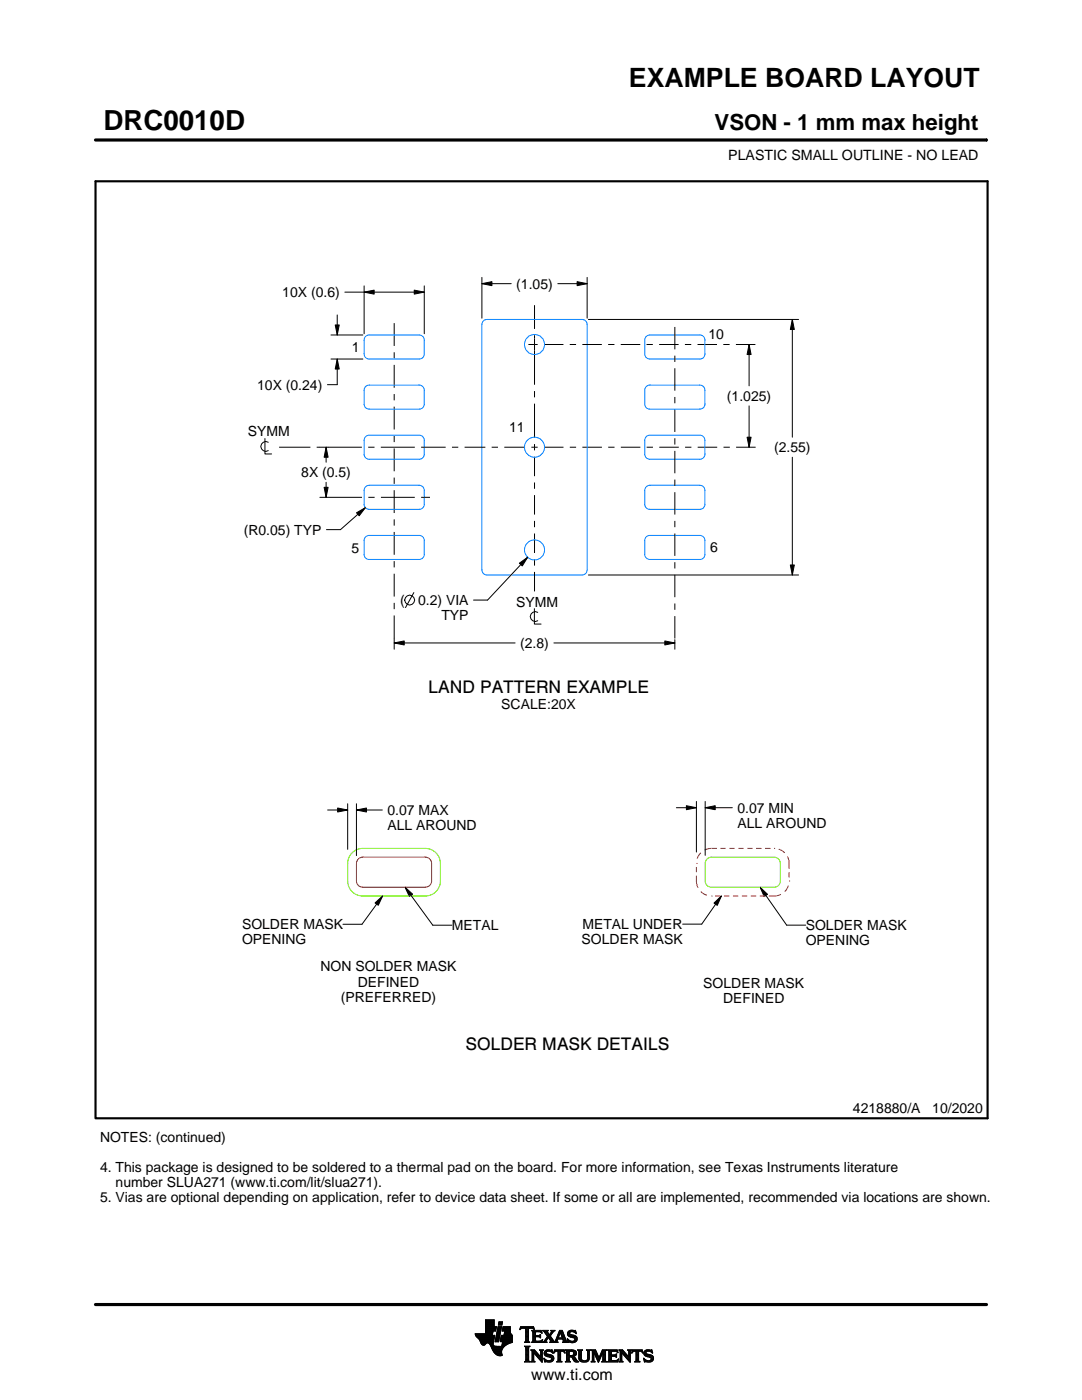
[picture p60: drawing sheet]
<svg xmlns="http://www.w3.org/2000/svg" width="216mm" height="279mm" viewBox="0 0 216 279" stroke-linecap="round" stroke-linejoin="round" font-family="sans-serif">
<defs><g id="words">
<text font-size="5.5" x="20.6" y="26">DRC0010D</text>
<text font-size="5.3" x="125.5" y="17.4">EXAMPLE BOARD LAYOUT</text>
<text font-size="4.4" x="142.6" y="26">VSON - 1 mm max height</text>
<g font-size="3.5">
<text x="85.4" y="138.3">LAND PATTERN EXAMPLE</text>
<text x="92.9" y="209.6">SOLDER MASK DETAILS</text>
</g>
<text font-size="3.2" x="106" y="275.3">www.ti.com</text>
<g font-size="2.8">
<text x="145.3" y="32">PLASTIC SMALL OUTLINE - NO LEAD</text>
<text x="56.3" y="59.3">10X (0.6)</text>
<text x="103" y="57.6">(1.05)</text>
<text x="70.2" y="70.2">1</text>
<text x="141.4" y="67.6">10</text>
<text x="51.3" y="77.8">10X (0.24)</text>
<text x="145" y="80">(1.025)</text>
<text x="49.4" y="87.1">SYMM</text>
<text x="101.6" y="86.1">11</text>
<text x="60.1" y="95.3">8X (0.5)</text>
<text x="154.5" y="90.3">(2.55)</text>
<text x="48.6" y="106.7">(R0.05) TYP</text>
<text x="70.1" y="110.3">5</text>
<text x="141.7" y="110.1">6</text>
<text x="79.8" y="120.8">(</text>
<text x="83.4" y="120.8">0.2) VIA</text>
<text x="88.1" y="123.8">TYP</text>
<text x="103" y="121">SYMM</text>
<text x="103.8" y="129.3">(2.8)</text>
<text x="100" y="141.4">SCALE:20X</text>
<text x="77.3" y="162.7">0.07 MAX</text>
<text x="77.3" y="165.7">ALL AROUND</text>
<text x="147.1" y="162.2">0.07 MIN</text>
<text x="147.1" y="165.2">ALL AROUND</text>
<text x="48.3" y="185.5">SOLDER MASK</text>
<text x="90.2" y="185.6">METAL</text>
<text x="116.2" y="185.4">METAL UNDER</text>
<text x="160.8" y="185.6">SOLDER MASK</text>
<text x="48.3" y="188.5">OPENING</text>
<text x="116.1" y="188.4">SOLDER MASK</text>
<text x="160.8" y="188.6">OPENING</text>
<text x="63.9" y="193.9">NON SOLDER MASK</text>
<text x="71.4" y="196.9">DEFINED</text>
<text x="140.3" y="197.2">SOLDER MASK</text>
<text x="68" y="199.9">(PREFERRED)</text>
<text x="144.3" y="200.2">DEFINED</text>
<text x="20" y="227.9">NOTES: (continued)</text>
<text x="170.2" y="222.2">4218880/A</text>
<text x="186" y="222.2">10/2020</text>
<text x="20" y="233.9">4. This package is designed to be soldered to a thermal pad on the board. For more information, see Texas Instruments literature</text>
<text x="20" y="239.9">5. Vias are optional depending on application, refer to device data sheet. If some or all are implemented, recommended via locations are shown.</text>
<text x="23.1" y="236.9">number SLUA271 (www.ti.com/lit/slua271).</text>
</g>
</g></defs>
<g fill="none" stroke="#000" stroke-width=".2">
<path d="M19.1 27.9h177.7M196.8 27.7v.5M68.8 58.3h15.9M72.7 58.3l2-.4v.8zM72.7 57.1v9.5M82.7 57.9l2 .4-2 .4zM84.7 57.1v9.5M96.2 56.6l2-.4v.8zM96.2 55.4v8.1M96.2 56.6h5.8M111.3 56.6h5.9M115.2 56.2l2 .4-2 .4z"/>
<path d="M117.2 55.4v8.1M66 71.7h6.4M66 66.9h6.4M66.9 64.9h.8l-.4 2zM67.3 71.7l.4 2h-.8zM67.3 62.9v4M67.3 71.7v5.1h-2M78.7 64.5v4.5M78.7 70.3v1.3M78.7 72.8v4.6M78.7 78.6v1.3M105.4 68.8h1.9"/>
<path d="M106.7 60.9v4.7M106.7 66.9v9.9M106.7 78v1.3M108.5 68.8h3.9M113.7 68.8h1.2M116.2 68.8h3.9M117.4 63.8h41.9M121.3 68.8h1.3M123.9 68.8h3.8M129 68.8h1.3M131.5 68.8h3.9M134.7 65.3v4.4"/>
<path d="M134.7 71v1.2M134.7 73.5v4.5M134.7 79.2v1.3M136.7 68.8h1.2M139.2 68.8h3.9M144.3 68.8h1.3M146.8 68.8h3.9M149.5 68.8l.4 2h-.8zM149.5 68.8v8.2M158.1 63.8l.4 2h-.8zM158.1 63.8v23.5M52.9 87.5v3.1h1.3"/>
<path d="M53.5 88.3a.98 .98 0 0 0-1.5 .8 .98 .98 0 0 0 1.5 .8M55.7 89.3h6.2M63.2 89.3h9M63.8 99.3h8.4M64.7 97.3h.8l-.4 2zM65.1 89.3l.4 2h-.8zM65.1 89.3v3M65.1 96.3v3M73.5 89.3h1.2M73.5 99.3h1.3M76 89.3h6.8M76 99.3h6.8"/>
<path d="M78.7 81.2v4.5M78.7 87v1.2M78.7 89.5v4.6M78.7 95.3v1.3M78.7 97.8v4.6M84 99.3h1.8M84 89.3h4.9M90.2 89.3h1.2M92.7 89.3h4.1M98.1 89.3h1.3M100.6 89.3h4.2M106 89.3h1.3"/>
<path d="M106.7 80.6v6.8M106.7 88.6v1.3M106.7 91.1v3.9M106.7 96.3v1.2M106.7 98.8v3.9M108.5 89.3h3.9M113.7 89.3h1.3M116.2 89.3h3.9M121.4 89.3h1.2M123.9 89.3h3.9M129 89.3h1.3M131.5 89.3h3.9"/>
<path d="M134.7 81.7v4.5M134.7 87.5v1.2M134.7 90v4.5M134.7 95.7v1.3M134.7 98.2v4.5M136.7 89.3h1.3M139.2 89.3h3.9M144.4 89.3h1.2M146.9 89.3h3.9M149.1 87.3h.8l-.4 2zM149.5 81v8.3M158.1 91.3v23.5"/>
<path d="M71.1 102.3l1.8-1-1.2 1.6zM72.9 101.3l-5 4.4h-2.8M78.7 103.6v1.3M78.7 106.2v4.5M78.7 112v1.2M78.7 114.5v4.6M82.6 118.3l-1.7 3M103.6 112.4l1.7-1.2-1.1 1.7zM105.3 111.2l-8 8.6h-2.8M106.7 104v1.2M106.7 106.5v3.9M106.7 111.6v1.3"/>
<path d="M106.7 114.1v3.9M117.4 114.8h41.9M134.7 104v1.2M134.7 106.5v4.4M134.7 112.2v1.3M134.7 114.7v4.5M157.7 112.8h.8l-.4 2zM78.7 128.3l2-.4v.8zM78.7 120.3v1.3M78.7 122.8v6.8M78.7 128.3h24.1M106.6 121.5v3h1.4"/>
<path d="M107.3 122.2a.98 .98 0 0 0-1.5 .8 .98 .98 0 0 0 1.5 .9M110.5 128.3h24.2M132.7 127.9l2 .4-2 .4zM134.7 120.4v1.3M134.7 123v4.4M134.7 127.7v1.9M139 159.9v10.1M140.7 159.9v10.8M65.4 161.7h4M67.4 161.3l2 .4-2 .4zM69.4 160.4v9.1M71.1 161.7l2-.4v.8z"/>
<path d="M71.1 160.4v10.4M71.1 161.7h5.2M76.3 178.8l-4.1 5.7h-3.8M80.8 177.1l1.5 1.3-.6 .5zM80.8 177.1l5.6 7.5h3.8M135 161.2h4M137 160.8l2 .4-2 .4zM140.7 161.2l2-.4v.8zM140.7 161.2h5.4M143.9 178.8l-3.9 5.6h-3.8M151.7 177.1l1.4 1.4-.6 .4zM151.7 177.1l5.3 7.5h3.8"/>
<path d="M74.8 180.2l1.5-1.4-.8 1.9zM142.5 180.2l1.4-1.4-.8 1.9zM94.8 266.2h3.5M94.8 266.3h3.5M94.9 266.4h3.3M94.9 266.5h3.8l-.2 1.2M94.9 266.5h3.8M95 266.6h3.7M95 266.7h3.7M95.1 266.8h3.6M95.2 266.9h3.4M95.3 267h3.3"/>
<path d="M95.4 267.1h3.2M95.5 267.2h3.1M95.6 267.3h3M95.7 267.4h2.8M95.7 267.5h2.8M95.8 267.6h2.7M95.8 267.7h2.7M95.9 267.8h2.6M95.9 267.9h2.5M95.9 268h2.5M96 268h1.1M96 268.1h1"/>
<path d="M96.1 268.2h.8M96.1 268.3h.7M96.2 268.4h.6M96.3 268.4h.4M96.9 266.1h1.4M96.9 266h1.4M96.9 265.9h1.4M96.9 265.8h1.5M96.9 265.7h1.5M96.9 264.7l2.2 .1-.2 .9h-.5l-.2 .8M96.9 265.6h2M96.9 265.5h2"/>
<path d="M96.9 265.4h2M96.9 265.3h2.1M96.9 265.2h2.1M96.9 265.1h2.1M96.9 265h2.1M96.9 264.9h2.1M96.9 264.8h2.2M96.9 264.6h1.7M96.9 264.5h1.7M96.9 264.4h1.7M96.9 264.3h1.7M96.9 264.2h1.7"/>
<path d="M96.9 264.1h1.7M96.9 264h1.7M96.9 263.9h1.7M96.9 263.8h1.7M96.9 263.7h1.7M96.9 263.6h1.7M96.9 263.5h1.7M96.9 263.4h1.7M97.5 268h.9M97.6 268.1h.8M97.7 268.2h.7M97.7 268.3h.7"/>
<path d="M97.8 268.4h.6M97.9 268.5h.6M97.9 268.6h.7M98 268.7h1.1M98 268.8h2.6M98 268.8h2.5M98.1 268.9h2.3M98.1 269h2.3M98.1 269.1h2.2M98.2 269.2h2.1M98.2 269.2h2M98.2 269.3h2"/>
<path d="M98.3 269.4h1.9M98.3 269.5h1.8M98.4 269.6h1.7M98.4 268v.4l.3 .2 2 .1M98.5 269.7h1.6M98.5 267.7l-.1 .3M98.5 269.8h1.6M98.6 269.9h1.5M98.6 264.8v-1.4h-1.7v2.8h-2.1l.1 .3 .8 .9 .6 1h.4l.5-.4 .4 .1 1 1.8 .8 .6h.8l-.1-1.1 .8-.9M98.6 270h1.5M98.7 270h1.4M98.8 270.1h1.3"/>
<path d="M98.8 267.7h.7M98.8 267.6h.7M98.8 267.5h.7M98.9 270.2h1.2M98.9 267.4h.7M98.9 267.3h.7M98.9 267.2h.7M98.9 267.1h.7M98.9 267h.7M98.9 270.3h1.3M99 266.9h.6M99 266.9h.7"/>
<path d="M99 266.8h.7M99 266.7h.7M99 266.6h.7M99 266.5h.7M99.1 270.4h1.1M99.1 266.4h.7M99.1 266.3h.7M99.1 266.2h.7M99.1 266.1h.7M99.1 266h.7M99.2 265.9h.7M99.2 265.8h.7"/>
<path d="M99.2 270.4h1M99.2 265.7h.7M99.2 265.6h.7M99.2 265.5h.7M99.3 265.4h.6M99.3 265.4h.7M99.3 265.3h.7M99.3 265.2h.7M99.3 265.1h.7M99.3 265h.7M99.4 270.5h.8M99.4 264.9h.7"/>
<path d="M99.4 264.8h.7M99.4 264.8h.7l-.6 3h-.7zM99.4 264.5l.2-.7h.7l-.2 .7h-.7M99.5 264.4h.6M99.5 264.3h.7M99.5 264.2h.7M99.5 264.1h.7M99.5 264h.7M99.5 263.9h.7M99.6 263.8h.7M99.8 270.6h.1M99.8 267.7h2.4"/>
<path d="M99.8 267.6h2.4M99.8 267.5h2.4M99.9 267.4h2.3M99.9 267.3h2.3M99.9 267.2h2.3M99.9 267.1h2.3M99.9 267h2.3M99.9 266.9h2.3M100 266.9h2.2M100 266.8h2.2M100 266.7h2.2M100 266.6h2.2"/>
<path d="M100 266.5h2.2M100.1 268.6h.7M100.2 268.5h.7M100.2 268.4h.8M100.2 268.4h.9M100.2 268.3h1M100.2 268.2h1.2M100.2 265.6h1.6M100.2 268.1h1.4M100.2 265.5h1.6M100.2 268h1.6M100.3 265.4h1.5"/>
<path d="M100.3 268h1.7M100.3 267.9h1.9M100.3 265.3h1.5M100.3 267.8h1.9M100.3 265.2h1.5M100.3 265.1h1.5M100.3 265h1.5M100.4 264.9h1.4M100.4 264.8h1.4M100.6 266.5l.1-.8h-.5l.2-.9h1.4l.1 1.1 .3 .6v1.4l-1.3 .6M100.6 266.4h1.5M100.6 266.3h1.4"/>
<path d="M100.6 266.2h1.4M100.6 266.1h1.3M100.7 266h1.2M100.7 265.9h1.2M100.7 265.8h1.1M100.7 265.7h1.1M102.2 266.5h-2.2l-.2 1.1 .1 .2h.4l-.2 .9M103.7 265.3h.1M103.8 265.2h.2M103.8 265h2.8M103.8 264.9h2.7M103.9 264.8h2.6"/>
<path d="M104.7 267.8h1M104.7 271.8h1.1M104.7 268.7h1M104.8 267.7h.7M104.8 271.7h.8M104.9 265.2h.6M104.9 268.9h.6M104.9 267.6h.6M104.9 267.5l-.2 .3M104.9 267.5h.6M104.9 267.4h.6M104.9 267.3h.6"/>
<path d="M104.9 267.2h.6M104.9 267.1h.6M104.9 267h.6M104.9 266.8h.6M104.9 266.7h.6M104.9 266.6h.6M104.9 266.5h.6M104.9 266.4h.6M104.9 266.3h.6M104.9 266.2h.6M104.9 266.1h.6M104.9 265.9h.6"/>
<path d="M104.9 265.8h.6M104.9 265.7h.6M104.9 265.6h.6M104.9 265.5h.6M104.9 265.4h.6M104.9 265.3h.6M104.9 271.5h.6M104.9 269h.6M104.9 271.4h.6M104.9 271.4v-2.4l-.2-.4h1.1l-.3 .4v2.4M104.9 271.4l-.2 .4h1.1l-.3-.4M104.9 271.3h.6"/>
<path d="M104.9 271.2h.6M104.9 271.1h.6M104.9 271h.6M104.9 270.9h.6M104.9 270.8h.6M104.9 270.6h.6M104.9 270.5h.6M104.9 270.4h.6M104.9 270.3h.6M104.9 270.2h.6M104.9 270.1h.6M104.9 270h.6"/>
<path d="M104.9 269.9h.6M104.9 269.8h.6M104.9 269.6h.6M104.9 269.5h.6M104.9 269.4h.6M104.9 269.3h.6M104.9 269.2h.6M104.9 269.1h.6M105.5 267.5l.2 .3M105.5 267.5v-2.3l.7-.1 .4 .3-.1-.6h-2.6l-.1 .6 .4-.3 .7 .1v2.3M105.7 267.8h-1M105.9 271.8h.8"/>
<path d="M105.9 269.4h.8M106.1 269.5h.7M106.1 267.8h2M106.1 271.7h.5M106.2 269.6h.7M106.2 271.5h.3M106.2 265.6h1.8M106.2 269.8h.8M106.2 271.4h.3M106.2 271.4l-.3 .4h.8l-.2-.4M106.2 271.3h.3M106.2 271.2h.3"/>
<path d="M106.2 271.1h.3M106.2 271h.3M106.2 270.9h.3M106.2 270.8h.3M106.2 270.6h.3M106.2 270.5h.3M106.2 270.4h.3M106.2 270.3h.3M106.2 270.2h.3M106.2 270.1h.3M106.2 270h1M106.2 269.9h.9"/>
<path d="M106.2 269.8v1.6M106.2 269.8l-.3-.4h.8l1.2 1.4M106.3 267.7h1.8M106.3 265.7h1.8M106.3 267.6h.6M106.3 265.8h.6M106.3 267.5l-.2 .3M106.3 267.5h.5M106.3 267.4h.5M106.3 267.3h.5M106.3 267.2h.5M106.3 267.1h.5"/>
<path d="M106.3 267h.5M106.3 266.8h.5M106.3 266.7h1.6M106.3 266.6h1.6M106.3 266.5h.5M106.3 266.4h.5M106.3 266.3h.5M106.3 266.2h.5M106.3 266.1h.5M106.3 265.9h.5M106.4 265.2h.2M106.5 270h.1"/>
<path d="M106.5 270v1.4M106.5 265.3h.1M106.6 270.1h.7M106.7 270.2h.7M106.8 270.3h.7M106.8 265.9l.2-.1h.6l.6 .2-.2-.5h-1.9l.2 .3v1.7M106.8 265.9v.6h.8l.3-.2v.7M106.9 270.4h.7M107 270.5h.7M107.1 270.6h.7M107.2 270.8h1M107.3 270.9h.9"/>
<path d="M107.4 271h.8M107.5 271.1h.7M107.6 271.2h.6M107.6 266.5h.3M107.7 271.3h.5M107.7 269.4h.7M107.7 266.8h.2M107.7 267.6h.5M107.8 266.4h.1M107.8 271.4h.4M107.8 267h.1M107.8 265.8h.3"/>
<path d="M107.8 269.5h.5M107.9 271.5h.3M107.9 269.6h.3M107.9 267l-.3-.2h-.8l.1 .8h.9l.5-.2M107.9 269.8h.3M107.9 270.6h.3M107.9 270.5h.3M107.9 270.4h.3M107.9 270.3h.3M107.9 270.2h.3M107.9 270.1h.3M107.9 270h.3"/>
<path d="M107.9 269.9h.3M107.9 269.8v1M107.9 269.8l-.2-.4h.7l-.2 .4M108 271.7h.2M108 265.9h.1M108 267.5h.2M108.1 271.8h.1M108.1 266.1h.1M108.2 267.4h.1M108.2 269.8v2.1l-1.7-1.9M108.2 267.8h.9M108.3 267.4l-.2 .5-2-.1"/>
<path d="M108.3 265.6h1M108.5 267.7h.5M108.5 271.1l.8 .4h.5l.2-.2-.1-.3-1-.4-.3-.3 .1-.7 .8-.2 .5 .1 .2-.1 .1 .6-.9-.3-.3 .1-.1 .3 1.3 .4 .2 .6M108.5 271.1h.1M108.5 265.7h.7M108.5 271.2h.2M108.6 271.3h.2M108.6 270.1h.4M108.6 270h.4M108.6 270.2h.6M108.6 267.6h.4M108.6 271.4h.4"/>
<path d="M108.6 269.9h.4M108.6 270.3h1M108.6 265.8h.7M108.6 271.5h.8M108.6 269.8h.5M108.7 271.7h1.5M108.7 270.4h1.3M108.7 267.5h.3M108.7 271.8h.1M108.7 265.9h.6M108.7 269.6h1.5M108.8 267.4h.3"/>
<path d="M108.8 270.5h1.5M108.8 266.1h.6M108.8 269.5h1.4M108.8 267.3h.4M108.9 266.2h.6M108.9 267.2h.4M108.9 266.3h.6M108.9 270.6h1.5M109 267.1h.3M109 266.4h1M109.1 271.8h.9M109.1 269.4h.7"/>
<path d="M109.1 267h.9M109.1 266.5h.8M109.1 267.8h-.9M109.2 266.8h.8M109.2 266.6h.6M109.2 266.7h.7M109.2 266.7l-.6 .9-.4 .2M109.3 270.8h1.1M109.5 267.1h.6M109.6 267.2h.6M109.7 271.5h.7M109.7 267.3h.6"/>
<path d="M109.7 267.8l.2-.1-.5-.8-.4 .8 .1 .1M109.7 267.8h1.6M109.7 266.3h.4M109.7 267.4h.6M109.8 270.9h.7M109.8 266.2h.3M109.8 266.6l.9 1.2 1-2.3h.5l.8 2.1 .3 .2M109.8 267.5h.6M109.9 266.1h.3M109.9 269.8h.4M109.9 267.6h.6M109.9 267.7h.7"/>
<path d="M109.9 271.4h.5M109.9 265.9h.4M110 271h.5M110 265.6h.7M110 265.9l-.4 .5-.4-.6 .2-.3h-1.1l.9 1.2M110 265.9l.1-.2-.2-.2h.8l-.9 1.1M110 271.3h.5M110 265.8h.4M110 271.1h.5M110 271.2h.5M110.1 269.4h.1M110.1 265.7h.4"/>
<path d="M110.1 269.9h.2M110.2 270h.1M110.5 270h.1M110.5 269.9h.2M110.5 271.1l-.3 .6-.7 .2-.6-.2-.2 .1-.2-.7M110.5 269.8h.3M110.6 269.6h2.1M110.6 269.5h2M110.6 269.4h2M110.7 267.7h.5M110.8 267.6h.4M110.9 267.5h.3"/>
<path d="M110.9 267.4h.3M111 267.3h.3M111 267.2h1.8M111 267.1h1.8M111.1 267h.3M111.1 271.8h1M111.1 266.8h.4M111.2 266.7h.3M111.2 267.5l.1-.2h1l.1 .2M111.2 267.5v.3h.1M111.2 266.6h.3M111.3 266.5h.3"/>
<path d="M111.3 271.7h.6M111.3 266.4h.3M111.3 271.5h.6M111.3 267.8h-1.6M111.3 269.8h.6M111.4 266.3h.3M111.4 271.4h.5M111.4 271.4l-.1-1.7h-.4l-.4 .4 .2-.7h1.9l.1 .7-.4-.4h-.4v1.7M111.4 270.5h.5M111.4 270.4h.5M111.4 270.3h.5M111.4 270.2h.5"/>
<path d="M111.4 270.1h.5M111.4 270h.5M111.4 269.9h.5M111.4 271.4l-.3 .4h1l-.2-.4M111.4 271.3h.5M111.4 271.2h.5M111.4 271.1h.5M111.4 271h.5M111.4 270.9h.5M111.4 270.8h.5M111.4 270.6h.5M111.4 266.2h.3"/>
<path d="M111.4 266.1h.4M111.5 265.9h.9M111.5 265.8h.8M111.6 265.7h.7M111.6 265.6h.6M111.8 265.9l.4 1.1h-.8zM111.9 266.1h.5M111.9 266.2h.5M111.9 266.3h.6M112 266.4h.5M112 266.5h.6M112.1 266.6h.5"/>
<path d="M112.1 266.7h.6M112.1 266.8h.6M112.2 267h.5M112.2 267.8h1.1M112.3 267.3h.6M112.3 267.4h.6M112.4 267.5h.6M112.4 267.5v.3h-.2M112.4 269.8h.3M112.4 267.6h.6M112.4 267.7h.7M112.6 269.9h.1"/>
<path d="M112.6 270h.2M112.8 271.8h1M112.8 269.4h1.6M113 269.5h1.7M113 271.7h.7M113 269.6h1.9M113 271.5h.6M113 269.8h.6M113 271.4h.6M113 271.4l-.2 .4h1l-.2-.4M113 271.3h.6M113 271.2h.6"/>
<path d="M113 271.1h.6M113 271h.6M113 270.9h.6M113 270.8h1.5M113 270.6h1.6M113 270.5h1.8M113 270.4h.6M113 270.3h.6M113 270.2h.6M113 270.1h.6M113 270h.6M113 269.9h.6"/>
<path d="M113 269.8v1.6M113 269.8l-.2-.4h1.5l.5 .2 .2 .3v.4l-.2 .3-.4 .1M113.2 267.3h.2M113.2 267.4h.3M113.2 266.2h.5M113.2 266.3h.6M113.2 266.1h.5M113.3 267.5h.3M113.3 267.8h-1.1M113.3 266.4h.9M113.3 265.9h.4M113.3 267.6h.6"/>
<path d="M113.3 266.5h1.3M113.3 267.7h1.6M113.3 265.8h.5M113.3 267.8h.2M113.4 266.6h1.5M113.4 265.7h1.5M113.4 265.7l.5-.2 .7 .1 .2-.1 .1 .7-.7-.4h-.4l-.1 .3 .1 .2 .9 .2 .4 .3 .1 .5-.3 .5-.6 .2-.7-.2-.2 .1-.2-.7 .9 .5 .4-.1 .2-.3-.1-.3-1.2-.4-.2-.5zM113.5 266.7h1.5M113.5 265.6h1.4M113.6 271.4v-.6h.4l.7 .9 .8 .1M113.6 269.9l.1-.2 .7 .2v.4l-.4 .2M113.6 269.9v.6"/>
<path d="M113.7 267.8h1.1M113.8 266.8h1.3M113.8 265.5h.6M114 268h.4M114.1 270.9h.6M114.2 271h.6M114.2 271.1h.7M114.3 271.2h.6M114.3 267h.8M114.3 269.8h.7M114.3 270.4h.6M114.4 271.3h.6"/>
<path d="M114.4 270.7l1.1 1.1M114.4 270.7h.1M114.4 271.4h.7M114.4 269.9h.6M114.4 270.3h.6M114.5 267.6h.5M114.5 270.2h.5M114.5 270h.5M114.5 265.8h.4M114.5 270.1h.5M114.5 271.5h.7M114.6 271.7h.7"/>
<path d="M114.6 267.1h.6M114.6 267.5h.5M114.7 267.2h.5M114.7 267.4h.5M114.7 265.9h.3M114.7 267.3h.5M114.7 271.8h.8M114.8 266.1h.2M114.9 266.2h.1M115.3 269.4h.9M115.4 269.5h.7M115.5 269.6h.5"/>
<path d="M115.5 269.8h.5M115.5 269.8v1.4l.4 .5 .6 .2 .6-.1 .4-.3 .1-.5M115.5 271h.5M115.5 270.9h.5M115.5 270.8h.5M115.5 270.6h.5M115.5 270.5h.5M115.5 270.4h.5M115.5 270.3h.5M115.5 270.2h.5M115.5 270.1h.5M115.5 270h.5"/>
<path d="M115.5 269.9h.5M115.5 269.8l-.2-.4h.9l-.2 .4M115.5 271.1h.5M115.5 271.2h.5M115.5 271.3h.6M115.6 271.4h.6M115.7 271.5h.8M115.8 271.7h1.5M116 271l.2 .4 .4 .2 .5-.2 .2-.4M116 269.8v1.2M116 271.8h1.1M116.8 271.5h.6"/>
<path d="M117 269.4h.8M117.1 271.4h.4M117.2 269.5h.5M117.2 271.3h.4M117.2 269.6h.4M117.2 271.2h.4M117.2 271.1h.4M117.3 269.8h.3M117.3 271h.3M117.3 270.9h.3M117.3 270.8h.3M117.3 270.6h.3"/>
<path d="M117.3 270.5h.3M117.3 270.4h.3M117.3 270.3h.3M117.3 270.2h.3M117.3 270.1h.3M117.3 270h.3M117.3 269.9h.3M117.6 269.8l.2-.4h-.8l.2 .3 .1 1.3M117.6 269.8v1.2M118 271.8h.7M118 269.4h.8M118.1 269.5h.8"/>
<path d="M118.1 271.7h.5M118.2 269.6h.7M118.2 271.5h.3M118.2 269.8h.8M118.2 271.4h.3M118.2 269.8l-.2-.4h.8l.7 1.6 .7-1.6h.9l-.3 .4M118.2 271.4l-.2 .4h.7l-.2-.4M118.2 271.3h.3M118.2 271.2h.3M118.2 271.1h.3M118.2 271h.3M118.2 270.9h.3"/>
<path d="M118.2 270.8h.3M118.2 270.6h.3M118.2 270.5h.3M118.2 270.4h.3M118.2 270.3h.3M118.2 270.2h.3M118.2 270.1h.3M118.2 270h.9M118.2 269.9h.8M118.2 269.8v1.6M118.6 270.1h.5M118.6 270.2h.6"/>
<path d="M118.7 270.3h.5M118.7 270.4h.6M118.8 270.5h.5M118.8 270.6h.6M118.9 270.8h.5M118.9 270.9h.6M119 271h.8M119 271.1h.8M119.1 271.2h.6M119.1 271.3h.6M119.2 271.4h.4M119.2 271.5h.4"/>
<path d="M119.3 271.7h.2M119.3 271.8h.2M119.6 270.9h.3M119.6 270.8h.3M119.7 270.6h.3M119.7 270.5h.3M119.8 270.4h.3M119.8 270.3h.3M119.9 270.2h.3M119.9 270.1h.3M120 270h.8M120 269.9h.8"/>
<path d="M120 269.8h.8M120.1 271.8h1M120.1 269.6h.7M120.1 269.5h.8M120.2 269.4h.9M120.2 271.7h.7M120.3 271.5h.5M120.3 271.4h.5M120.3 271.4l-.2 .4h1l-.3-.4M120.3 271.4v-1.5l-.9 2-.9-2v1.5M120.3 271.3h.5M120.3 271.2h.5"/>
<path d="M120.3 271.1h.5M120.3 271h.5M120.3 270.9h.5M120.3 270.8h.5M120.3 270.6h.5M120.3 270.5h.5M120.3 270.4h.5M120.3 270.3h.5M120.3 270.2h.5M120.3 270.1h.5M120.8 269.8v1.6M121.2 271.8h2"/>
<path d="M121.2 269.4h1.9M121.4 269.5h1.8M121.4 271.7h1.9M121.5 269.6h1.7M121.5 271.5h1.8M121.5 269.8h.5M121.5 271.4h.5M121.5 269.8l-.3-.4h1.9l.2 .6M121.5 269.9h.5M121.5 269.8v1.6M121.5 271.3h.5M121.5 271.2h.5"/>
<path d="M121.5 271.1h.5M121.5 271h.5M121.5 270.9h.5M121.5 270.8h.5M121.5 270.6h1.5M121.5 270.5h1.5M121.5 270.4h1.5M121.5 270.3h.5M121.5 270.2h.5M121.5 270.1h.5M121.5 270h.5M122.6 270.4l.4-.2v.7l-.2-.2h-.8v.8h.2"/>
<path d="M122.9 270.8h.1M122.9 270.3h.1M123 269.8h.3M123.1 271.4h.3M123.2 269.9h.1M123.3 270h.1M123.3 270l-.4-.3h-.8l-.1 .7M123.3 271.3h.1M123.4 271.2h.1M123.4 271.2l-.2 .6h-2l.3-.4M123.4 271.2l-.3 .3h-.4M123.5 271.8h.8"/>
<path d="M123.5 269.4h.7M123.6 269.5h.7M123.7 271.7h.5M123.7 269.6h.7M123.7 271.5h.4M123.7 269.8h.8M123.7 271.4h.4M123.7 271.4l-.2 .4h.8l-.2-.4M123.7 271.3h.4M123.7 271.2h.4M123.7 271.1h.4M123.7 271h.4"/>
<path d="M123.7 270.9h.4M123.7 270.8h.4M123.7 270.6h.4M123.7 270.5h.4M123.7 270.4h.4M123.7 270.3h.4M123.7 270.2h.4M123.7 270.1h.4M123.7 270h1M123.7 269.9h.9M123.7 269.8v1.6M123.7 269.8l-.2-.4h.7l1.2 1.4 .1-1"/>
<path d="M124.1 270v1.4M124.1 270h.1M124.2 270.1h.6M124.2 270.2h.7M124.3 270.3h.7M124.4 270.4h.7M124.5 270.5h.7M124.6 270.6h.7M124.7 270.8h1.1M124.8 270.9h1M124.9 271h.9M125 271.1h.8"/>
<path d="M125.1 271.2h.7M125.2 271.3h.6M125.2 269.4h.8M125.3 271.4h.5M125.4 269.5h.5M125.4 271.5h.4M125.4 269.6h.4M125.5 269.8h.3M125.5 269.8l-.3-.4h.8l-.2 .4M125.5 270.4h.3M125.5 270.3h.3M125.5 270.2h.3"/>
<path d="M125.5 270.1h.3M125.5 270h.3M125.5 269.9h.3M125.5 270.6h.3M125.5 270.5h.3M125.5 271.7h.3M125.6 271.8h.2M125.8 269.8v2.1l-1.7-1.9M126 270h.1M126.1 269.9h.1M126.1 269.8h.3M126.1 269.6h2.1"/>
<path d="M126.2 269.5h2M126.2 269.4h2M126.6 271.8h1.1M126.9 271.7h.6M126.9 271.5h.5M126.9 269.8h.5M126.9 271.4h.5M126.9 271.4v-1.7h-.5l-.3 .4 .1-.7h1.9l.2 .7-.4-.4h-.5v1.7M126.9 270.5h.5M126.9 270.4h.5M126.9 270.3h.5M126.9 270.2h.5"/>
<path d="M126.9 270.1h.5M126.9 270h.5M126.9 269.9h.5M126.9 271.4l-.3 .4h1.1l-.3-.4M126.9 271.3h.5M126.9 271.2h.5M126.9 271.1h.5M126.9 271h.5M126.9 270.9h.5M126.9 270.8h.5M126.9 270.6h.5M128 269.8h.3"/>
<path d="M128.1 269.9h.2M128.2 270h.1M128.4 271.1h.1M128.4 271.2h.2M128.5 271.3h.2M128.5 270.1h.4M128.5 270h.4M128.5 270.2h.6M128.5 271.4h.4M128.5 269.9h.4M128.5 270.3h1M128.5 271.5h.8"/>
<path d="M128.5 269.8h.5M128.6 271.7h1.5M128.6 270.4h1.3M128.6 271.8h.1M128.6 269.6h1.5M128.7 270.5h1.5M128.7 269.5h1.4M128.8 270.6h1.5M128.9 271.8h1M129 269.4h.7M129.1 270.8l-.6-.4 .1-.7 .5-.3 .8 .1 .2-.1 .1 .7-.8-.4-.4 .1-.1 .2 1.3 .5 .2 .6M129.1 270.8l.8 .2v.4l-.7 .1-.8-.4"/>
<path d="M129.2 270.8h1.1M129.6 271.5h.7M129.6 270.9h.8M129.8 269.8h.4M129.8 271.4h.5M129.9 271h.5M129.9 271.3h.5M129.9 271.1h.5M129.9 271.2h.5M129.9 269.4h.2M130 269.9h.2M130.1 270h.1"/>
<path d="M130.4 271.1l-.3 .6-.7 .2-.6-.2-.2 .1-.2-.7"/>
<circle cx="81.7" cy="119.8" r=".98"/>
</g>
<g fill="#000">
<path d="M72.7 58.3l2-.4v.8zM82.7 57.9l2 .4-2 .4zM96.2 56.6l2-.4v.8zM115.2 56.2l2 .4-2 .4zM67.3 71.7l.4 2h-.8zM66.9 64.9h.8l-.4 2zM149.5 68.8l.4 2h-.8zM158.1 63.8l.4 2h-.8zM65.1 89.3l.4 2h-.8zM64.7 97.3h.8l-.4 2zM149.1 87.3h.8l-.4 2zM71.1 102.3l1.8-1-1.2 1.6z"/>
<path d="M103.6 112.4l1.7-1.2-1.1 1.7zM157.7 112.8h.8l-.4 2zM78.7 128.3l2-.4v.8zM132.7 127.9l2 .4-2 .4zM67.4 161.3l2 .4-2 .4zM71.1 161.7l2-.4v.8zM74.8 180.2l1.5-1.4-.8 1.9zM80.8 177.1l1.5 1.3-.6 .5zM137 160.8l2 .4-2 .4zM140.7 161.2l2-.4v.8zM142.5 180.2l1.4-1.4-.8 1.9zM151.7 177.1l1.4 1.4-.6 .4z"/>
</g>
<path d="M19.1 36.2h178v187h-178z" fill="none" stroke="#000" stroke-width=".43"/>
<path d="M19 27.9h177.8M19 260.3h177.8" fill="none" stroke="#000" stroke-width=".63"/>
<g fill="none" stroke="#0080ff" stroke-width=".2">
<path d="M72.9 67.1l.8-.2h10a1 1 0 0 1 1 1v2.8a1 1 0 0 1-1 1h-10a1 1 0 0 1-1-1v-2.8zM72.9 77.1l.8-.2h10a1 1 0 0 1 1 1v2.8a1 1 0 0 1-1 1h-10a1 1 0 0 1-1-1v-2.8zM96.4 64l.8-.2h19a1 1 0 0 1 1 1v49a1 1 0 0 1-1 1h-19a1 1 0 0 1-1-1v-49zM128.9 67.1l.8-.2h10a1 1 0 0 1 1 1v2.8a1 1 0 0 1-1 1h-10a1 1 0 0 1-1-1v-2.8zM128.9 77.1l.8-.2h10a1 1 0 0 1 1 1v2.8a1 1 0 0 1-1 1h-10a1 1 0 0 1-1-1v-2.8zM72.9 87.1l.8-.2h10a1 1 0 0 1 1 1v2.8a1 1 0 0 1-1 1h-10a1 1 0 0 1-1-1v-2.8zM72.9 97.1l.8-.2h10a1 1 0 0 1 1 1v2.8a1 1 0 0 1-1 1h-10a1 1 0 0 1-1-1v-2.8zM128.9 87.1l.8-.2h10a1 1 0 0 1 1 1v2.8a1 1 0 0 1-1 1h-10a1 1 0 0 1-1-1v-2.8zM128.9 97.1l.8-.2h10a1 1 0 0 1 1 1v2.8a1 1 0 0 1-1 1h-10a1 1 0 0 1-1-1v-2.8zM72.9 107.1l.8-.2h10a1 1 0 0 1 1 1v2.8a1 1 0 0 1-1 1h-10a1 1 0 0 1-1-1v-2.8zM128.9 107.1l.8-.2h10a1 1 0 0 1 1 1v2.8a1 1 0 0 1-1 1h-10a1 1 0 0 1-1-1v-2.8z"/>
<circle cx="106.7" cy="68.8" r="2"/>
<circle cx="106.7" cy="89.3" r="2"/>
<circle cx="106.7" cy="109.8" r="2"/>
</g>
<g fill="none" stroke="#f00" stroke-width=".2">
<path d="M86.1 175.8v-3.5a1.25 1.25 0 0 0-1.2-1.2h-12.5a1.25 1.25 0 0 0-1.3 1.2v3.5a1.25 1.25 0 0 0 1.3 1.3h12.5a1.25 1.25 0 0 0 1.2-1.3M139 172.3h.1M139 174.8v1.4l.3 1M139 173v1.1M139.8 170.2l-.7 1.2M139.8 177.9l1.2 .8M142 178.8h.1M142.7 178.8h1M143 169.3h-1.4l-1 .3M143.7 169.3h1.1M144.5 178.8h1M145.5 169.3h1.1"/>
<path d="M146.2 178.8h1.1M147.3 169.3h1.1M148 178.8h1.1M149.1 169.3h1.1M149.8 178.8h1.1M150.9 169.3h1.1M151.6 178.8h1.1M152.7 169.3h1M154.5 169.3h.1M155.4 169.5l1.2 .7M155.8 178.5l-.9 .3h-1.5M157.1 171l.3 .9 .1 1.5"/>
<path d="M157.3 176.7l-.7 1.2M157.5 175.8h.1M157.5 174.1v1"/>
</g>
<path d="M70.5 170l1.2-.6 .7-.1h12.5a3 3 0 0 1 3 3v3.5a3 3 0 0 1-3 3h-12.5a3 3 0 0 1-3-3v-3.5a2.99 2.99 0 0 1 1.1-2.3zM155.7 175.8v-3.5a1.25 1.25 0 0 0-1.2-1.2h-12.5a1.25 1.25 0 0 0-1.3 1.2v3.5a1.25 1.25 0 0 0 1.3 1.3h12.5a1.25 1.25 0 0 0 1.2-1.3" fill="none" stroke="#6ef200" stroke-width=".2"/>
<use href="#words"/>
</svg>
